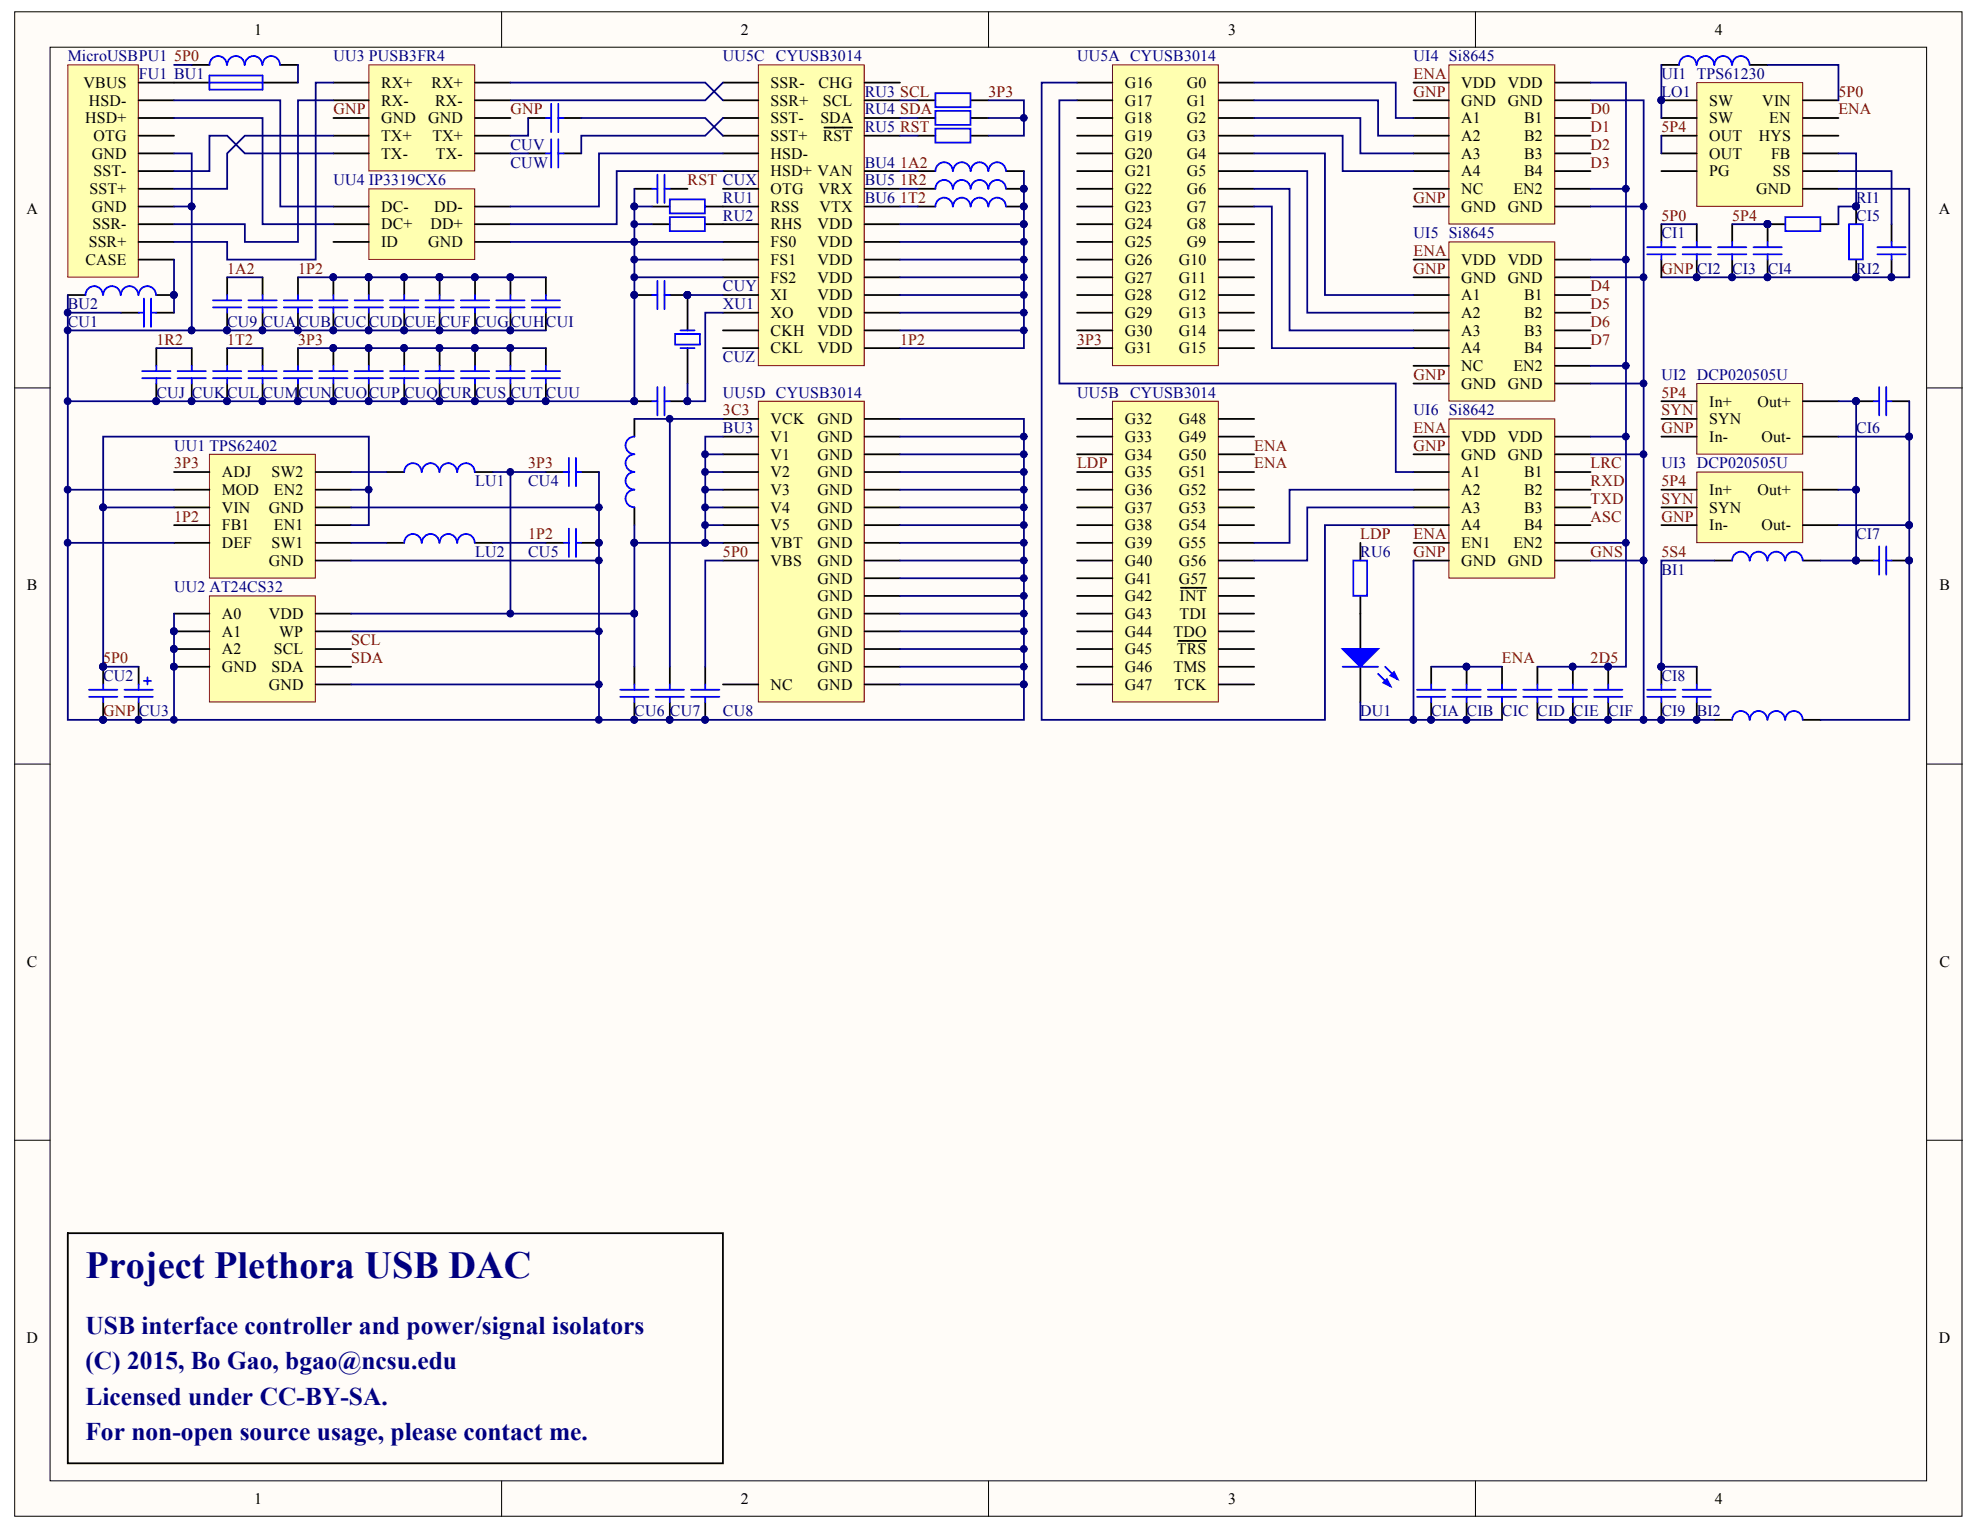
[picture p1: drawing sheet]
<svg xmlns="http://www.w3.org/2000/svg" width="279mm" height="216mm" viewBox="0 0 279 216" stroke-linecap="round" stroke-linejoin="round" font-family="sans-serif">
<defs><g id="words">
<text font-size="5.4" fill="#000080" x="12" y="180.3">Project Plethora USB DAC</text>
<g font-size="3.6" fill="#000080">
<text x="12" y="188.2">USB interface controller and power/signal isolators</text>
<text x="12" y="193.2">(C) 2015, Bo Gao, bgao@ncsu.edu</text>
<text x="12" y="198.2">Licensed under CC-BY-SA.</text>
<text x="12" y="203.2">For non-open source usage, please contact me.</text>
</g>
<g font-size="2.2">
<text x="35.9" y="4.9">1</text>
<text x="104.6" y="4.9">2</text>
<text x="173.3" y="4.9">3</text>
<text x="242" y="4.9">4</text>
<text x="11.8" y="12.4">VBUS</text>
<text x="12" y="17.4">HSD+</text>
<text x="12.6" y="14.9">HSD-</text>
<text x="53.8" y="14.9">RX-</text>
<text x="53.8" y="12.4">RX+</text>
<text x="53.8" y="17.4">GND</text>
<text x="60.4" y="17.4">GND</text>
<text x="60.9" y="12.4">RX+</text>
<text x="61.4" y="14.9">RX-</text>
<text x="108.7" y="12.4">SSR-</text>
<text x="108.7" y="14.9">SSR+</text>
<text x="108.7" y="17.4">SST-</text>
<text x="115.5" y="12.4">CHG</text>
<text x="115.8" y="17.4">SDA</text>
<text x="116.1" y="14.9">SCL</text>
<text x="158.7" y="12.4">G16</text>
<text x="158.7" y="14.9">G17</text>
<text x="158.7" y="17.4">G18</text>
<text x="167.5" y="12.4">G0</text>
<text x="167.5" y="14.9">G1</text>
<text x="167.5" y="17.4">G2</text>
<text x="206.2" y="17.4">A1</text>
<text x="206.2" y="14.9">GND</text>
<text x="206.2" y="12.4">VDD</text>
<text x="212.8" y="14.9">GND</text>
<text x="212.8" y="12.4">VDD</text>
<text x="215.1" y="17.4">B1</text>
<text x="241.2" y="14.9">SW</text>
<text x="241.2" y="17.4">SW</text>
<text x="248.7" y="14.9">VIN</text>
<text x="249.7" y="17.4">EN</text>
<text x="12.9" y="22.4">GND</text>
<text x="13.2" y="19.9">OTG</text>
<text x="53.8" y="22.4">TX-</text>
<text x="53.8" y="19.9">TX+</text>
<text x="61" y="19.9">TX+</text>
<text x="61.5" y="22.4">TX-</text>
<text x="108.7" y="19.9">SST+</text>
<text x="108.7" y="22.4">HSD-</text>
<text x="116.1" y="19.9">RST</text>
<text x="158.7" y="19.9">G19</text>
<text x="158.7" y="22.4">G20</text>
<text x="167.5" y="19.9">G3</text>
<text x="167.5" y="22.4">G4</text>
<text x="206.2" y="19.9">A2</text>
<text x="206.2" y="22.4">A3</text>
<text x="215.1" y="19.9">B2</text>
<text x="215.1" y="22.4">B3</text>
<text x="241.2" y="19.9">OUT</text>
<text x="241.2" y="22.4">OUT</text>
<text x="248.2" y="19.9">HYS</text>
<text x="249.9" y="22.4">FB</text>
<text x="12.6" y="27.4">SST+</text>
<text x="12.9" y="29.9">GND</text>
<text x="13.2" y="24.9">SST-</text>
<text x="53.8" y="29.9">DC-</text>
<text x="61.3" y="29.9">DD-</text>
<text x="108.7" y="24.9">HSD+ VAN</text>
<text x="108.7" y="27.4">OTG</text>
<text x="108.7" y="29.9">RSS</text>
<text x="115.5" y="27.4">VRX</text>
<text x="115.6" y="29.9">VTX</text>
<text x="158.7" y="24.9">G21</text>
<text x="158.7" y="27.4">G22</text>
<text x="158.7" y="29.9">G23</text>
<text x="167.5" y="24.9">G5</text>
<text x="167.5" y="27.4">G6</text>
<text x="167.5" y="29.9">G7</text>
<text x="206.2" y="24.9">A4</text>
<text x="206.2" y="27.4">NC</text>
<text x="206.2" y="29.9">GND</text>
<text x="212.8" y="29.9">GND</text>
<text x="213.6" y="27.4">EN2</text>
<text x="215.1" y="24.9">B4</text>
<text x="241.2" y="24.9">PG</text>
<text x="247.8" y="27.4">GND</text>
<text x="250.2" y="24.9">SS</text>
<text x="3.8" y="30.2">A</text>
<text x="12.5" y="34.9">SSR+</text>
<text x="13.1" y="32.4">SSR-</text>
<text x="53.8" y="32.4">DC+</text>
<text x="53.8" y="34.9">ID</text>
<text x="60.4" y="34.9">GND</text>
<text x="60.8" y="32.4">DD+</text>
<text x="108.7" y="32.4">RHS</text>
<text x="108.7" y="34.9">FS0</text>
<text x="115.4" y="32.4">VDD</text>
<text x="115.4" y="34.9">VDD</text>
<text x="158.7" y="32.4">G24</text>
<text x="158.7" y="34.9">G25</text>
<text x="167.5" y="32.4">G8</text>
<text x="167.5" y="34.9">G9</text>
<text x="273.6" y="30.2">A</text>
<text x="12" y="37.4">CASE</text>
<text x="108.7" y="37.4">FS1</text>
<text x="108.7" y="39.9">FS2</text>
<text x="115.4" y="37.4">VDD</text>
<text x="115.4" y="39.9">VDD</text>
<text x="158.7" y="37.4">G26</text>
<text x="158.7" y="39.9">G27</text>
<text x="166.3" y="37.4">G10</text>
<text x="166.3" y="39.9">G11</text>
<text x="206.2" y="39.9">GND</text>
<text x="206.2" y="37.4">VDD</text>
<text x="212.8" y="39.9">GND</text>
<text x="212.8" y="37.4">VDD</text>
<text x="108.7" y="47.4">CKH</text>
<text x="108.7" y="42.4">XI</text>
<text x="108.7" y="44.9">XO</text>
<text x="115.4" y="42.4">VDD</text>
<text x="115.4" y="44.9">VDD</text>
<text x="115.4" y="47.4">VDD</text>
<text x="158.7" y="42.4">G28</text>
<text x="158.7" y="44.9">G29</text>
<text x="158.7" y="47.4">G30</text>
<text x="166.3" y="42.4">G12</text>
<text x="166.3" y="44.9">G13</text>
<text x="166.3" y="47.4">G14</text>
<text x="206.2" y="42.4">A1</text>
<text x="206.2" y="44.9">A2</text>
<text x="206.2" y="47.4">A3</text>
<text x="215.1" y="42.4">B1</text>
<text x="215.1" y="44.9">B2</text>
<text x="215.1" y="47.4">B3</text>
<text x="108.7" y="49.9">CKL</text>
<text x="115.4" y="49.9">VDD</text>
<text x="158.7" y="49.9">G31</text>
<text x="166.3" y="49.9">G15</text>
<text x="206.2" y="49.9">A4</text>
<text x="206.2" y="52.4">NC</text>
<text x="213.6" y="52.4">EN2</text>
<text x="215.1" y="49.9">B4</text>
<text x="108.7" y="59.9">VCK</text>
<text x="115.4" y="59.9">GND</text>
<text x="158.7" y="59.9">G32</text>
<text x="166.3" y="59.9">G48</text>
<text x="206.2" y="54.9">GND</text>
<text x="212.8" y="54.9">GND</text>
<text x="241.2" y="57.4">In+</text>
<text x="241.2" y="59.9">SYN</text>
<text x="248" y="57.4">Out+</text>
<text x="108.7" y="62.4">V1</text>
<text x="108.7" y="64.9">V1</text>
<text x="115.4" y="62.4">GND</text>
<text x="115.4" y="64.9">GND</text>
<text x="158.7" y="62.4">G33</text>
<text x="158.7" y="64.9">G34</text>
<text x="166.3" y="62.4">G49</text>
<text x="166.3" y="64.9">G50</text>
<text x="206.2" y="64.9">GND</text>
<text x="206.2" y="62.4">VDD</text>
<text x="212.8" y="64.9">GND</text>
<text x="212.8" y="62.4">VDD</text>
<text x="241.2" y="62.4">In-</text>
<text x="248.6" y="62.4">Out-</text>
<text x="31.3" y="67.4">ADJ</text>
<text x="31.3" y="69.9">MOD</text>
<text x="38.3" y="67.4">SW2</text>
<text x="38.6" y="69.9">EN2</text>
<text x="108.7" y="67.4">V2</text>
<text x="108.7" y="69.9">V3</text>
<text x="115.4" y="67.4">GND</text>
<text x="115.4" y="69.9">GND</text>
<text x="158.7" y="67.4">G35</text>
<text x="158.7" y="69.9">G36</text>
<text x="166.3" y="67.4">G51</text>
<text x="166.3" y="69.9">G52</text>
<text x="206.2" y="67.4">A1</text>
<text x="206.2" y="69.9">A2</text>
<text x="215.1" y="67.4">B1</text>
<text x="215.1" y="69.9">B2</text>
<text x="241.2" y="69.9">In+</text>
<text x="248" y="69.9">Out+</text>
<text x="31.3" y="72.4">VIN</text>
<text x="31.3" y="74.9">FB1</text>
<text x="31.3" y="77.3">DEF</text>
<text x="37.9" y="72.4">GND</text>
<text x="38.3" y="77.3">SW1</text>
<text x="38.6" y="74.9">EN1</text>
<text x="108.7" y="72.4">V4</text>
<text x="108.7" y="74.9">V5</text>
<text x="108.7" y="77.3">VBT</text>
<text x="115.4" y="72.4">GND</text>
<text x="115.4" y="74.9">GND</text>
<text x="115.4" y="77.3">GND</text>
<text x="158.7" y="72.4">G37</text>
<text x="158.7" y="74.9">G38</text>
<text x="158.7" y="77.3">G39</text>
<text x="166.3" y="74.9">G54</text>
<text x="166.3" y="77.3">G55</text>
<text x="166.3" y="72.4">G53</text>
<text x="206.2" y="72.4">A3</text>
<text x="206.2" y="74.9">A4</text>
<text x="206.2" y="77.3">EN1</text>
<text x="213.6" y="77.3">EN2</text>
<text x="215.1" y="72.4">B3</text>
<text x="215.1" y="74.9">B4</text>
<text x="241.2" y="74.9">In-</text>
<text x="241.2" y="72.4">SYN</text>
<text x="248.6" y="74.9">Out-</text>
<text x="3.8" y="83.3">B</text>
<text x="37.9" y="79.8">GND</text>
<text x="108.7" y="79.8">VBS</text>
<text x="115.4" y="79.8">GND</text>
<text x="115.4" y="82.4">GND</text>
<text x="158.7" y="79.8">G40</text>
<text x="158.7" y="82.4">G41</text>
<text x="166.3" y="79.8">G56</text>
<text x="166.3" y="82.4">G57</text>
<text x="206.2" y="79.8">GND</text>
<text x="212.8" y="79.8">GND</text>
<text x="273.7" y="83.3">B</text>
<text x="31.3" y="87.4">A0</text>
<text x="31.3" y="89.9">A1</text>
<text x="37.9" y="87.4">VDD</text>
<text x="39.4" y="89.9">WP</text>
<text x="115.4" y="84.9">GND</text>
<text x="115.4" y="87.4">GND</text>
<text x="115.4" y="89.9">GND</text>
<text x="158.7" y="84.9">G42</text>
<text x="158.7" y="87.4">G43</text>
<text x="158.7" y="89.9">G44</text>
<text x="165.6" y="89.9">TDO</text>
<text x="166.5" y="84.9">INT</text>
<text x="166.5" y="87.4">TDI</text>
<text x="31.3" y="92.4">A2</text>
<text x="31.3" y="94.8">GND</text>
<text x="38.3" y="94.8">SDA</text>
<text x="38.6" y="92.4">SCL</text>
<text x="115.4" y="92.4">GND</text>
<text x="115.4" y="94.8">GND</text>
<text x="158.7" y="92.4">G45</text>
<text x="158.7" y="94.8">G46</text>
<text x="165.6" y="94.8">TMS</text>
<text x="166.1" y="92.4">TRS</text>
<text x="37.9" y="97.3">GND</text>
<text x="108.7" y="97.3">NC</text>
<text x="115.4" y="97.3">GND</text>
<text x="158.7" y="97.3">G47</text>
<text x="165.7" y="97.3">TCK</text>
<text x="3.8" y="136.4">C</text>
<text x="273.7" y="136.4">C</text>
<text x="3.8" y="189.5">D</text>
<text x="273.6" y="189.5">D</text>
<text x="35.9" y="212.3">1</text>
<text x="104.6" y="212.3">2</text>
<text x="173.3" y="212.3">3</text>
<text x="242" y="212.3">4</text>
</g>
<g font-size="2.2" fill="#000080">
<text x="9.6" y="8.7">MicroUSBPU1</text>
<text x="19.6" y="11.2">FU1 BU1</text>
<text x="47.1" y="8.7">UU3 PUSB3FR4</text>
<text x="102" y="8.7">UU5C</text>
<text x="109.5" y="8.7">CYUSB3014</text>
<text x="152" y="8.7">UU5A CYUSB3014</text>
<text x="199.5" y="8.7">UI4 Si8645</text>
<text x="234.4" y="11.2">UI1 TPS61230</text>
<text x="122" y="13.7">RU3 SCL</text>
<text x="122" y="16.1">RU4 SDA</text>
<text x="234.4" y="13.7">LO1</text>
<text x="72" y="21.2">CUV</text>
<text x="72" y="23.7">CUW</text>
<text x="122" y="18.6">RU5 RST</text>
<text x="122" y="23.7">BU4</text>
<text x="47.1" y="26.2">UU4 IP3319CX6</text>
<text x="102" y="28.7">RU1</text>
<text x="122" y="26.2">BU5</text>
<text x="122" y="28.7">BU6</text>
<text x="261.9" y="28.7">RI1</text>
<text x="102" y="31.2">RU2</text>
<text x="199.5" y="33.6">UI5 Si8645</text>
<text x="234.4" y="33.6">CI1</text>
<text x="261.9" y="31.2">CI5</text>
<text x="102" y="41.1">CUY</text>
<text x="244.4" y="38.6">CI3</text>
<text x="249.4" y="38.6">CI4</text>
<text x="261.9" y="38.6">RI2</text>
<text x="9.6" y="43.6">BU2</text>
<text x="9.6" y="46.2">CU1</text>
<text x="32" y="46.2">CU9 CUA</text>
<text x="42.1" y="46.2">CUB</text>
<text x="47.1" y="46.2">CUC</text>
<text x="52" y="46.2">CUDCUE CUF</text>
<text x="67.1" y="46.2">CUG</text>
<text x="72" y="46.2">CUH</text>
<text x="77" y="46.2">CUI</text>
<text x="102" y="43.6">XU1</text>
<text x="102" y="51.1">CUZ</text>
<text x="234.4" y="53.6">UI2 DCP020505U</text>
<text x="22.1" y="56.1">CUJ</text>
<text x="27.1" y="56.1">CUKCUL CUM</text>
<text x="42.1" y="56.1">CUN</text>
<text x="47.1" y="56.1">CUO</text>
<text x="52" y="56.1">CUP CUQCUR</text>
<text x="67.1" y="56.1">CUS</text>
<text x="72" y="56.1">CUT</text>
<text x="77" y="56.1">CUU</text>
<text x="102" y="56.1">UU5D CYUSB3014</text>
<text x="152" y="56.1">UU5B</text>
<text x="159.5" y="56.1">CYUSB3014</text>
<text x="199.5" y="58.6">UI6 Si8642</text>
<text x="24.6" y="63.6">UU1 TPS62402</text>
<text x="102" y="61.1">BU3</text>
<text x="261.9" y="61.1">CI6</text>
<text x="67.1" y="68.6">LU1</text>
<text x="74.5" y="68.6">CU4</text>
<text x="234.4" y="66.1">UI3 DCP020505U</text>
<text x="261.9" y="76.1">CI7</text>
<text x="24.6" y="83.6">UU2 AT24CS32</text>
<text x="67.1" y="78.6">LU2</text>
<text x="74.5" y="78.6">CU5</text>
<text x="191.9" y="78.6">RU6</text>
<text x="234.4" y="81.1">BI1</text>
<text x="14.5" y="96.1">CU2</text>
<text x="19.6" y="101.1">CU3</text>
<text x="89.5" y="101.1">CU6</text>
<text x="94.5" y="101.1">CU7</text>
<text x="102" y="101.1">CU8</text>
<text x="191.9" y="101.1">DU1</text>
<text x="202" y="101.1">CIA</text>
<text x="207" y="101.1">CIB CIC CID</text>
<text x="222" y="101.1">CIE</text>
<text x="227" y="101.1">CIF</text>
<text x="234.4" y="96.1">CI8</text>
<text x="234.4" y="101.1">CI9</text>
<text x="239.4" y="101.1">BI2</text>
</g>
<g font-size="2.2" fill="#800000">
<text x="24.6" y="8.7">5P0</text>
<text x="199.5" y="11.2">ENA</text>
<text x="47.1" y="16.1">GNP</text>
<text x="72" y="16.1">GNP</text>
<text x="139.5" y="13.7">3P3</text>
<text x="199.5" y="13.7">GNP</text>
<text x="224.5" y="16.1">D0</text>
<text x="259.4" y="13.7">5P0</text>
<text x="259.4" y="16.1">ENA</text>
<text x="127" y="23.7">1A2</text>
<text x="224.5" y="18.6">D1</text>
<text x="224.5" y="21.2">D2</text>
<text x="224.5" y="23.7">D3</text>
<text x="234.4" y="18.6">5P4</text>
<text x="97" y="26.2">RST CUX</text>
<text x="127" y="28.7">1T2</text>
<text x="127" y="26.2">1R2</text>
<text x="199.5" y="28.7">GNP</text>
<text x="234.4" y="31.2">5P0</text>
<text x="244.4" y="31.2">5P4</text>
<text x="32" y="38.6">1A2</text>
<text x="42.1" y="38.6">1P2</text>
<text x="199.5" y="36.1">ENA</text>
<text x="199.5" y="38.6">GNP</text>
<text x="224.5" y="41.1">D4</text>
<text x="234.4" y="38.6">GNP CI2</text>
<text x="224.5" y="43.6">D5</text>
<text x="224.5" y="46.2">D6</text>
<text x="22.1" y="48.7">1R2</text>
<text x="32" y="48.7">1T2</text>
<text x="42.1" y="48.7">3P3</text>
<text x="127" y="48.7">1P2</text>
<text x="152" y="48.7">3P3</text>
<text x="199.5" y="53.6">GNP</text>
<text x="224.5" y="48.7">D7</text>
<text x="102" y="58.6">3C3</text>
<text x="234.4" y="58.6">SYN</text>
<text x="234.4" y="56.1">5P4</text>
<text x="177" y="63.6">ENA</text>
<text x="199.5" y="61.1">ENA</text>
<text x="199.5" y="63.6">GNP</text>
<text x="234.4" y="61.1">GNP</text>
<text x="24.6" y="66.1">3P3</text>
<text x="74.5" y="66.1">3P3</text>
<text x="152" y="66.1">LDP</text>
<text x="177" y="66.1">ENA</text>
<text x="224.5" y="66.1">LRC</text>
<text x="224.5" y="68.6">RXD</text>
<text x="224.5" y="71.1">TXD</text>
<text x="234.4" y="71.1">SYN</text>
<text x="234.4" y="68.6">5P4</text>
<text x="24.6" y="73.6">1P2</text>
<text x="74.5" y="76.1">1P2</text>
<text x="191.9" y="76.1">LDP</text>
<text x="199.5" y="76.1">ENA</text>
<text x="224.5" y="73.6">ASC</text>
<text x="234.4" y="73.6">GNP</text>
<text x="102" y="78.6">5P0</text>
<text x="199.5" y="78.6">GNP</text>
<text x="224.5" y="78.6">GNS</text>
<text x="234.4" y="78.6">5S4</text>
<text x="14.5" y="93.6">5P0</text>
<text x="49.6" y="91.1">SCL</text>
<text x="49.6" y="93.6">SDA</text>
<text x="211.9" y="93.6">ENA</text>
<text x="224.5" y="93.6">2D5</text>
<text x="14.5" y="101.1">GNP</text>
</g>
</g></defs>
<g fill="#fffcf8" stroke="#000" stroke-width=".14">
<path d="M2.1 1.7h274.8v212.3h-274.8z"/>
<path d="M7.1 6.7h264.8v202.3h-264.8z"/>
</g>
<path d="M70.8 1.7v5M139.5 1.7v5M208.2 1.7v5M2.1 54.7h5M271.9 54.7h5M2.1 107.8h5M271.9 107.8h5M2.1 160.9h5M271.9 160.9h5M70.8 209v5M139.5 209v5M208.2 209v5" fill="none" stroke="#000" stroke-width=".14"/>
<path d="M9.6 9.2h9.9v29.9h-9.9z" fill="#ffffb0" stroke="#800000" stroke-width=".14"/>
<path d="M19.6 11.7h5M19.6 14.2h5M19.6 16.7h5M19.6 19.1h5M19.6 21.6h5M19.6 24.1h5M19.6 26.6h5M19.6 29.1h5M19.6 31.6h5M19.6 34.1h5M19.6 36.6h5" fill="none" stroke="#000" stroke-width=".25"/>
<path d="M52 26.6h15v10h-15z" fill="#ffffb0" stroke="#800000" stroke-width=".14"/>
<path d="M47 29.1h5M47 31.6h5M47 34.1h5M67 29.1h5M67 31.6h5M67 34.1h5" fill="none" stroke="#000" stroke-width=".25"/>
<path d="M52 9.2h15v14.9h-15z" fill="#ffffb0" stroke="#800000" stroke-width=".14"/>
<path d="M47 19.1h5M47 14.2h5M47 11.7h5M47 16.7h5M67 19.1h5M67 14.2h5M67 11.7h5M67 16.7h5M47 21.6h5M67 21.6h5" fill="none" stroke="#000" stroke-width=".25"/>
<path d="M204.5 59.1h14.9v22.5h-14.9z" fill="#ffffb0" stroke="#800000" stroke-width=".14"/>
<g fill="none" stroke="#000" stroke-width=".25">
<path d="M199.5 66.6h5M199.5 64.1h5M199.5 61.6h5M199.5 69.1h5M199.5 71.6h5M199.5 74.1h5M199.5 76.6h5M199.5 79.1h5M219.4 66.6h5M219.4 64.1h5M219.4 61.6h5M219.4 69.1h5"/>
<path d="M219.4 71.6h5M219.4 74.1h5M219.4 76.6h5M219.4 79.1h5"/>
</g>
<path d="M157 9.2h14.9v42.4h-14.9z" fill="#ffffb0" stroke="#800000" stroke-width=".14"/>
<g fill="none" stroke="#000" stroke-width=".25">
<path d="M152 11.7h5M152 14.2h5M152 16.7h5M152 19.1h5M172 11.7h5M172 14.2h5M172 16.7h5M172 19.1h5M152 21.6h5M152 24.1h5M152 26.6h5M152 29.1h5"/>
<path d="M152 31.6h5M152 34.1h5M152 36.6h5M152 39.1h5M172 21.6h5M172 24.1h5M172 26.6h5M172 29.1h5M172 31.6h5M172 34.1h5M172 36.6h5M172 39.1h5"/>
<path d="M152 41.6h5M152 44.1h5M152 46.6h5M152 49.1h5M172 41.6h5M172 44.1h5M172 46.6h5M172 49.1h5"/>
</g>
<path d="M157 56.6h14.9v42.5h-14.9z" fill="#ffffb0" stroke="#800000" stroke-width=".14"/>
<g fill="none" stroke="#000" stroke-width=".25">
<path d="M152 59.1h5M172 59.1h5M152 61.6h5M152 64.1h5M152 66.6h5M152 69.1h5M152 71.6h5M152 74.1h5M152 76.6h5M152 79.1h5M172 61.6h5M172 64.1h5"/>
<path d="M172 66.6h5M172 69.1h5M172 71.6h5M172 74.1h5M172 76.6h5M172 79.1h5M152 81.6h5M152 84.1h5M152 86.6h5M152 89.1h5M152 91.6h5M152 94.1h5"/>
<path d="M152 96.6h5M166.3 90.4h3.9M166.6 82.9h3.6M172 81.6h5M172 84.1h5M172 86.6h5M172 89.1h5M172 91.6h5M172 94.1h5M172 96.6h5"/>
</g>
<path d="M107 9.2h15v42.4h-15z" fill="#ffffb0" stroke="#800000" stroke-width=".14"/>
<g fill="none" stroke="#000" stroke-width=".25">
<path d="M102 11.7h5M102 14.2h5M102 16.7h5M102 19.1h5M116.3 18h4M122 11.7h5M122 14.2h5M122 16.7h5M122 19.1h5M102 21.6h5M102 24.1h5M102 26.6h5"/>
<path d="M102 29.1h5M102 31.6h5M102 34.1h5M102 36.6h5M102 39.1h5M122 24.1h5M122 26.6h5M122 29.1h5M122 31.6h5M122 34.1h5M122 36.6h5M122 39.1h5"/>
<path d="M102 46.6h5M102 49.1h5M102 41.6h5M102 44.1h5M122 46.6h5M122 49.1h5M122 41.6h5M122 44.1h5"/>
</g>
<path d="M107 56.6h15v42.5h-15z" fill="#ffffb0" stroke="#800000" stroke-width=".14"/>
<g fill="none" stroke="#000" stroke-width=".25">
<path d="M102 59.1h5M122 59.1h5M102 61.6h5M102 64.1h5M102 66.6h5M102 71.6h5M102 74.1h5M102 69.1h5M102 76.6h5M102 79.1h5M122 61.6h5M122 64.1h5"/>
<path d="M122 66.6h5M122 71.6h5M122 74.1h5M122 69.1h5M122 76.6h5M122 79.1h5M102 96.6h5M122 81.6h5M122 84.1h5M122 86.6h5M122 89.1h5M122 91.6h5"/>
<path d="M122 94.1h5M122 96.6h5"/>
</g>
<path d="M204.5 9.2h14.9v22.4h-14.9z" fill="#ffffb0" stroke="#800000" stroke-width=".14"/>
<g fill="none" stroke="#000" stroke-width=".25">
<path d="M24.6 11.7h5M37.1 11.7h4.9M199.5 16.7h5M199.5 14.2h5M199.5 11.7h5M199.5 19.1h5M219.4 16.7h5M219.4 14.2h5M219.4 11.7h5M219.4 19.1h5M199.5 21.6h5M199.5 24.1h5"/>
<path d="M199.5 26.6h5M199.5 29.1h5M219.4 21.6h5M219.4 24.1h5M219.4 26.6h5M219.4 29.1h5M89.5 56.6h2.5M89.5 41.6h2.5M94.5 41.6h2.5v5M94.5 56.6h2.5M97 49.1v5"/>
</g>
<g fill="#000080" stroke="#000080" stroke-width=".14">
<circle cx="97" cy="41.6" r=".48"/>
<circle cx="97" cy="56.6" r=".48"/>
<circle cx="89.5" cy="56.6" r=".48"/>
<circle cx="89.5" cy="41.6" r=".48"/>
</g>
<g fill="none" stroke="#00f" stroke-width=".25">
<path d="M29.6 10.7h7.5v2h-7.5zM29.6 11.7h7.5M92.8 39.6v4M93.8 39.6v4M92 56.6h.8M92 41.6h.8M92.8 54.6v4M93.8 54.6v4M93.8 56.6h.7M93.8 41.6h.7M95.3 47.1h3.5v1.5h-3.5zM96 49.1h2"/>
<path d="M96 46.6h2"/>
</g>
<path d="M29.6 84.1h14.9v15h-14.9z" fill="#ffffb0" stroke="#800000" stroke-width=".14"/>
<path d="M24.6 86.6h5M24.6 89.1h5M24.6 91.6h5M24.6 94.1h5M44.5 86.6h5M44.5 89.1h5M44.5 91.6h5M44.5 94.1h5M44.5 96.6h5" fill="none" stroke="#000" stroke-width=".25"/>
<g fill="#000080" stroke="#000080" stroke-width=".14">
<circle cx="24.5" cy="89.1" r=".48"/>
<circle cx="24.5" cy="91.6" r=".48"/>
<circle cx="24.5" cy="94.1" r=".48"/>
</g>
<path d="M239.4 11.7h15v17.4h-15z" fill="#ffffb0" stroke="#800000" stroke-width=".14"/>
<g fill="none" stroke="#000" stroke-width=".25">
<path d="M234.4 14.2h5M234.4 16.7h5M234.4 19.1h5M234.4 9.2h2.5M246.9 9.2h2.5M254.4 14.2h5M254.4 16.7h5M254.4 19.1h5M234.4 21.6h5M234.4 24.1h5M249.4 31.6h2.5M254.4 21.6h5"/>
<path d="M254.4 24.1h5M254.4 26.6h5M256.9 31.6h2.5M261.9 29.1v2.5M261.9 36.6v2.5M266.9 31.6v2.5M266.9 36.6v2.5"/>
</g>
<g fill="#000080" stroke="#000080" stroke-width=".14">
<circle cx="234.4" cy="14.1" r=".48"/>
<circle cx="249.4" cy="31.6" r=".48"/>
<circle cx="261.9" cy="29.1" r=".48"/>
<circle cx="261.9" cy="39.1" r=".48"/>
<circle cx="266.9" cy="39.1" r=".48"/>
</g>
<path d="M239.4 9.2a1.22 1.22 0 0 0-1.2-1.3 1.22 1.22 0 0 0-1.3 1.3M241.9 9.2a1.22 1.22 0 0 0-1.2-1.3 1.22 1.22 0 0 0-1.3 1.3M244.4 9.2a1.22 1.22 0 0 0-1.2-1.3 1.22 1.22 0 0 0-1.3 1.3M246.9 9.2a1.22 1.22 0 0 0-1.2-1.3 1.22 1.22 0 0 0-1.3 1.3M251.9 30.6h5v2h-5zM260.9 31.6h2v5h-2zM264.9 35.9h4M264.9 34.9h4M266.9 34.1v.8M266.9 35.9v.7" fill="none" stroke="#00f" stroke-width=".25"/>
<path d="M29.6 64.1h14.9v17.5h-14.9z" fill="#ffffb0" stroke="#800000" stroke-width=".14"/>
<g fill="none" stroke="#000" stroke-width=".25">
<path d="M24.6 66.6h5M24.6 69.1h5M24.6 71.6h5M24.6 74.1h5M24.6 76.6h5M44.5 66.6h5M44.5 69.1h5M44.5 71.6h5M44.5 74.1h5M44.5 76.6h5M44.5 79.1h5M54.5 66.6h2.5"/>
<path d="M54.5 76.6h2.5M67 66.6h2.5M67 76.6h2.5"/>
</g>
<path d="M59.5 76.6a1.22 1.22 0 0 0-1.2-1.2 1.22 1.22 0 0 0-1.3 1.2M59.5 66.6a1.22 1.22 0 0 0-1.2-1.2 1.22 1.22 0 0 0-1.3 1.2M62 76.6a1.22 1.22 0 0 0-1.2-1.2 1.22 1.22 0 0 0-1.3 1.2M62 66.6a1.22 1.22 0 0 0-1.2-1.2 1.22 1.22 0 0 0-1.3 1.2M64.5 76.6a1.22 1.22 0 0 0-1.2-1.2 1.22 1.22 0 0 0-1.3 1.2M64.5 66.6a1.22 1.22 0 0 0-1.2-1.2 1.22 1.22 0 0 0-1.3 1.2M67 76.6a1.22 1.22 0 0 0-1.2-1.2 1.22 1.22 0 0 0-1.3 1.2M67 66.6a1.22 1.22 0 0 0-1.2-1.2 1.22 1.22 0 0 0-1.3 1.2" fill="none" stroke="#00f" stroke-width=".25"/>
<path d="M239.4 54.1h15v10h-15z" fill="#ffffb0" stroke="#800000" stroke-width=".14"/>
<path d="M234.4 56.6h5M234.4 59.1h5M254.4 56.6h5M234.4 61.6h5M254.4 61.6h5" fill="none" stroke="#000" stroke-width=".25"/>
<path d="M239.4 66.6h15v10h-15z" fill="#ffffb0" stroke="#800000" stroke-width=".14"/>
<g fill="none" stroke="#000" stroke-width=".25">
<path d="M27.1 9.2h2.5M39.6 9.2h2.4M74.5 16.7h2.5M79.5 16.7h2.5M129.5 14.2h2.5M129.5 16.7h2.5M129.5 19.1h2.5M137 14.2h2.5M137 16.7h2.5M137 19.1h2.5M32.1 39.1v2.5M37.1 39.1v2.5"/>
<path d="M42 39.1v2.5M47 39.1v2.5M52 39.1v2.5M57 39.1v2.5M62 39.1v2.5M67 39.1v2.5M72 39.1v2.5M74.5 21.6h2.5M77 39.1v2.5M79.5 21.6h2.5M89.5 26.6h2.5M92 31.6h2.5"/>
<path d="M92 29.1h2.5M94.5 26.6h2.5M99.5 31.6h2.5M99.5 29.1h2.5M129.5 29.1h2.5M129.5 24.1h2.5M129.5 26.6h2.5M142 29.1h2.5M142 24.1h2.5M142 26.6h2.5M9.6 41.6h2.5M17.1 44.1h2.5"/>
<path d="M22.1 41.6h2.5M22.1 44.1h2.5M22.1 49.1v2.5M22.1 54.1v2.5M27.1 49.1v2.5M27.1 54.1v2.5M32.1 44.1v2.5M32.1 49.1v2.5M32.1 54.1v2.5M37.1 44.1v2.5M37.1 49.1v2.5M37.1 54.1v2.5"/>
<path d="M42 44.1v2.5M42 49.1v2.5M42 54.1v2.5M47 44.1v2.5M47 49.1v2.5M47 54.1v2.5M52 44.1v2.5M52 49.1v2.5M52 54.1v2.5M57 44.1v2.5M57 49.1v2.5M57 54.1v2.5"/>
<path d="M62 44.1v2.5M62 49.1v2.5M62 54.1v2.5M67 44.1v2.5M67 49.1v2.5M67 54.1v2.5M72 44.1v2.5M72 49.1v2.5M72 54.1v2.5M77 44.1v2.5M77 49.1v2.5M77 54.1v2.5"/>
<path d="M89.5 59.1v2.5M77 66.6h2.5M77 76.6h2.5M82 66.6h2.5M82 76.6h2.5M89.5 71.6v2.5M234.4 69.1h5M234.4 74.1h5M234.4 71.6h5M254.4 69.1h5M254.4 74.1h5M14.6 94.1v2.5"/>
<path d="M14.6 99.1v2.5M19.6 94.1v2.5M19.6 99.1v2.5M89.5 94.1v2.5M89.5 99.1v2.5M94.5 94.1v2.5M94.5 99.1v2.5M99.5 94.1v2.5M99.5 99.1v2.5M9.6 174h92.4v32.5h-92.4z"/>
</g>
<g fill="none" stroke="#00f" stroke-width=".25">
<path d="M32 9.2a1.22 1.22 0 0 0-1.2-1.3 1.22 1.22 0 0 0-1.2 1.3M34.5 9.2a1.22 1.22 0 0 0-1.2-1.3 1.22 1.22 0 0 0-1.2 1.3M37 9.2a1.22 1.22 0 0 0-1.2-1.3 1.22 1.22 0 0 0-1.2 1.3M39.5 9.2a1.22 1.22 0 0 0-1.2-1.3 1.22 1.22 0 0 0-1.2 1.3M77 16.7h.8M77.8 14.7v3.9M77.8 19.6v4M78.8 14.7v3.9M78.8 19.6v4M78.8 16.7h.7M132 13.2h4.9v1.9h-4.9zM132 15.7h4.9v1.9h-4.9z"/>
<path d="M132 18.1h4.9v2h-4.9zM77 21.6h.8M78.8 21.6h.7M92 26.6h.8M92.8 24.6v4M93.8 24.6v4M93.8 26.6h.7M94.5 30.6h5v2h-5zM94.5 28.1h5v2h-5zM134.4 24.1a1.22 1.22 0 0 0-1.2-1.2 1.22 1.22 0 0 0-1.2 1.2M134.4 26.6a1.22 1.22 0 0 0-1.2-1.2 1.22 1.22 0 0 0-1.2 1.2M134.4 29.1a1.22 1.22 0 0 0-1.2-1.2 1.22 1.22 0 0 0-1.2 1.2"/>
<path d="M136.9 24.1a1.22 1.22 0 0 0-1.2-1.2 1.22 1.22 0 0 0-1.2 1.2M136.9 26.6a1.22 1.22 0 0 0-1.2-1.2 1.22 1.22 0 0 0-1.2 1.2M136.9 29.1a1.22 1.22 0 0 0-1.2-1.2 1.22 1.22 0 0 0-1.2 1.2M139.4 24.1a1.22 1.22 0 0 0-1.2-1.2 1.22 1.22 0 0 0-1.2 1.2M139.4 26.6a1.22 1.22 0 0 0-1.2-1.2 1.22 1.22 0 0 0-1.2 1.2M139.4 29.1a1.22 1.22 0 0 0-1.2-1.2 1.22 1.22 0 0 0-1.2 1.2M141.9 24.1a1.22 1.22 0 0 0-1.2-1.2 1.22 1.22 0 0 0-1.2 1.2M141.9 26.6a1.22 1.22 0 0 0-1.2-1.2 1.22 1.22 0 0 0-1.2 1.2M141.9 29.1a1.22 1.22 0 0 0-1.2-1.2 1.22 1.22 0 0 0-1.2 1.2M14.5 41.6a1.22 1.22 0 0 0-1.2-1.2 1.22 1.22 0 0 0-1.2 1.2M17 41.6a1.22 1.22 0 0 0-1.2-1.2 1.22 1.22 0 0 0-1.2 1.2M19.5 41.6a1.22 1.22 0 0 0-1.2-1.2 1.22 1.22 0 0 0-1.2 1.2"/>
<path d="M19.6 44.1h.7M20.1 52.4h4M20.1 53.4h4M20.3 42.1v4M21.3 42.1v4M21.3 44.1h.8M22 41.6a1.22 1.22 0 0 0-1.2-1.2 1.22 1.22 0 0 0-1.2 1.2M22.1 51.6v.8M22.1 53.4v.7M25.1 52.4h4M25.1 53.4h4M27.1 51.6v.8"/>
<path d="M27.1 53.4v.7M30.1 42.4h4M30.1 43.4h4M30.1 52.4h4M30.1 53.4h4M32.1 41.6v.8M32.1 43.4v.7M32.1 51.6v.8M32.1 53.4v.7M35.1 42.4h4M35.1 43.4h4M35.1 52.4h4"/>
<path d="M35.1 53.4h4M37.1 41.6v.8M37.1 43.4v.7M37.1 51.6v.8M37.1 53.4v.7M40 42.4h4M40 43.4h4M40 52.4h4M40 53.4h4M42 41.6v.8M42 43.4v.7M42 51.6v.8"/>
<path d="M42 53.4v.7M45 42.4h4M45 43.4h4M45 52.4h4M45 53.4h4M47 41.6v.8M47 43.4v.7M47 51.6v.8M47 53.4v.7M50 42.4h4M50 43.4h4M50 52.4h4"/>
<path d="M50 53.4h4M52 41.6v.8M52 43.4v.7M52 51.6v.8M52 53.4v.7M55 42.4h4M55 43.4h4M55 52.4h4M55 53.4h4M57 41.6v.8M57 43.4v.7M57 51.6v.8"/>
<path d="M57 53.4v.7M60 42.4h4M60 43.4h4M60 52.4h4M60 53.4h4M62 41.6v.8M62 43.4v.7M62 51.6v.8M62 53.4v.7M65 42.4h4M65 43.4h4M65 52.4h4"/>
<path d="M65 53.4h4M67 41.6v.8M67 43.4v.7M67 51.6v.8M67 53.4v.7M70 42.4h4M70 43.4h4M70 52.4h4M70 53.4h4M72 41.6v.8M72 43.4v.7M72 51.6v.8"/>
<path d="M72 53.4v.7M75 42.4h4M75 43.4h4M75 52.4h4M75 53.4h4M77 41.6v.8M77 43.4v.7M77 51.6v.8M77 53.4v.7M79.5 66.6h.8M79.5 76.6h.8M80.3 64.6v4"/>
<path d="M80.3 74.6v4M81.3 64.6v4M81.3 74.6v4M81.3 66.6h.7M81.3 76.6h.7M89.5 69.1a1.24 1.24 0 0 0-1.2 1.2 1.24 1.24 0 0 0 1.2 1.3M89.5 66.6a1.24 1.24 0 0 0-1.2 1.2 1.24 1.24 0 0 0 1.2 1.3M89.5 61.6a1.25 1.25 0 0 0-1.2 1.3 1.25 1.25 0 0 0 1.2 1.2 1.24 1.24 0 0 0-1.2 1.2 1.24 1.24 0 0 0 1.2 1.3M12.6 97.3h4M12.6 98.3h4M14.6 96.6v.7M14.6 98.3v.8"/>
<path d="M17.6 97.3h4M17.6 98.3h4M19.6 96.6v.7M19.6 98.3v.8M20.3 96.1h1M20.8 95.6v1M87.5 97.3h4M87.5 98.3h4M89.5 96.6v.7M89.5 98.3v.8M92.5 97.3h4M92.5 98.3h4"/>
<path d="M94.5 96.6v.7M94.5 98.3v.8M97.5 97.3h4M97.5 98.3h4M99.5 96.6v.7M99.5 98.3v.8"/>
</g>
<g fill="#000080" stroke="#000080" stroke-width=".14">
<circle cx="144.5" cy="26.6" r=".48"/>
<circle cx="144.5" cy="29.1" r=".48"/>
<circle cx="14.5" cy="101.6" r=".48"/>
<circle cx="24.5" cy="41.6" r=".48"/>
<circle cx="84.5" cy="76.6" r=".48"/>
<circle cx="14.5" cy="94.1" r=".48"/>
<circle cx="19.5" cy="101.6" r=".48"/>
<circle cx="89.5" cy="101.6" r=".48"/>
<circle cx="94.5" cy="101.6" r=".48"/>
<circle cx="99.5" cy="101.6" r=".48"/>
<circle cx="32" cy="46.6" r=".48"/>
<circle cx="37" cy="46.6" r=".48"/>
<circle cx="42" cy="46.6" r=".48"/>
<circle cx="47" cy="46.6" r=".48"/>
<circle cx="47" cy="39.1" r=".48"/>
<circle cx="52" cy="46.6" r=".48"/>
<circle cx="52" cy="39.1" r=".48"/>
<circle cx="57" cy="46.6" r=".48"/>
<circle cx="57" cy="39.1" r=".48"/>
<circle cx="62" cy="46.6" r=".48"/>
<circle cx="62" cy="39.1" r=".48"/>
<circle cx="67" cy="46.6" r=".48"/>
<circle cx="67" cy="39.1" r=".48"/>
<circle cx="72" cy="46.6" r=".48"/>
<circle cx="72" cy="39.1" r=".48"/>
<circle cx="22" cy="56.6" r=".48"/>
<circle cx="27" cy="56.6" r=".48"/>
<circle cx="32" cy="56.6" r=".48"/>
<circle cx="37" cy="56.6" r=".48"/>
<circle cx="52" cy="56.6" r=".48"/>
<circle cx="52" cy="49.1" r=".48"/>
<circle cx="57" cy="56.6" r=".48"/>
<circle cx="57" cy="49.1" r=".48"/>
<circle cx="62" cy="56.6" r=".48"/>
<circle cx="62" cy="49.1" r=".48"/>
<circle cx="67" cy="56.6" r=".48"/>
<circle cx="67" cy="49.1" r=".48"/>
<circle cx="72" cy="56.6" r=".48"/>
<circle cx="72" cy="49.1" r=".48"/>
<circle cx="77" cy="56.6" r=".48"/>
<circle cx="47" cy="56.6" r=".48"/>
<circle cx="47" cy="49.1" r=".48"/>
<circle cx="42" cy="56.6" r=".48"/>
</g>
<path d="M204.5 34.1h14.9v22.5h-14.9z" fill="#ffffb0" stroke="#800000" stroke-width=".14"/>
<g fill="none" stroke="#000" stroke-width=".25">
<path d="M199.5 39.1h5M199.5 36.6h5M219.4 39.1h5M219.4 36.6h5M199.5 41.6h5M199.5 44.1h5M199.5 46.6h5M199.5 49.1h5M199.5 51.6h5M199.5 54.1h5M219.4 41.6h5M219.4 44.1h5"/>
<path d="M219.4 46.6h5M219.4 49.1h5M219.4 51.6h5M219.4 54.1h5M192 86.6v5M192 94.1v5M202 94.1v2.5M202 99.1v2.5M207 94.1v2.5M207 99.1v2.5M212 94.1v2.5M212 99.1v2.5"/>
<path d="M216.9 94.1v2.5M216.9 99.1v2.5M221.9 94.1v2.5M221.9 99.1v2.5M226.9 94.1v2.5M226.9 99.1v2.5"/>
</g>
<g fill="#000080" stroke="#000080" stroke-width=".14">
<circle cx="201.9" cy="101.6" r=".48"/>
<circle cx="206.9" cy="101.6" r=".48"/>
<circle cx="206.9" cy="94.1" r=".48"/>
<circle cx="226.9" cy="101.6" r=".48"/>
<circle cx="226.9" cy="94.1" r=".48"/>
<circle cx="221.9" cy="101.6" r=".48"/>
<circle cx="221.9" cy="94.1" r=".48"/>
</g>
<g fill="none" stroke="#00f" stroke-width=".25">
<path d="M200 97.3h4M200 98.3h4M202 96.6v.7M202 98.3v.8M205 97.3h4M205 98.3h4M207 96.6v.7M207 98.3v.8M210 97.3h4M210 98.3h4M212 96.6v.7M212 98.3v.8"/>
<path d="M214.9 97.3h4M214.9 98.3h4M216.9 96.6v.7M216.9 98.3v.8M219.9 97.3h4M219.9 98.3h4M221.9 96.6v.7M221.9 98.3v.8M224.9 97.3h4M224.9 98.3h4M226.9 96.6v.7M226.9 98.3v.8"/>
</g>
<path d="M189.5 91.6h5l-2.5 2.5z" fill="#00f"/>
<path d="M189.5 91.6h5l-2.5 2.5zM194.5 95.1l1.7 1.7M195.5 94.1l1.7 1.7" fill="none" stroke="#00f" stroke-width=".25"/>
<path d="M195.2 96.3l.5-.5 .5 1z" fill="#00f"/>
<path d="M195.2 96.3l.5-.5 .5 1z" fill="none" stroke="#00f" stroke-width=".25"/>
<path d="M196.2 95.3l.5-.5 .5 1z" fill="#00f"/>
<g fill="none" stroke="#00f" stroke-width=".25">
<path d="M232.4 34.9h4M232.4 35.9h4M234.4 34.1v.8M234.4 35.9v.7M237.4 34.9h4M237.4 35.9h4M239.4 34.1v.8M239.4 35.9v.7M242.4 34.9h4M242.4 35.9h4M244.4 34.1v.8M244.4 35.9v.7"/>
<path d="M247.4 34.9h4M247.4 35.9h4M249.4 34.1v.8M249.4 35.9v.7M264.4 56.6h.8M265.2 54.6v4M266.2 54.6v4M266.2 56.6h.7M191 79.1h1.9v5h-1.9zM246.9 79.1a1.22 1.22 0 0 0-1.2-1.3 1.22 1.22 0 0 0-1.3 1.3M249.4 79.1a1.22 1.22 0 0 0-1.2-1.3 1.22 1.22 0 0 0-1.3 1.3M251.9 79.1a1.22 1.22 0 0 0-1.2-1.3 1.22 1.22 0 0 0-1.3 1.3"/>
<path d="M254.4 79.1a1.22 1.22 0 0 0-1.2-1.3 1.22 1.22 0 0 0-1.3 1.3M264.4 79.1h.8M265.2 77.1v4M266.2 77.1v4M266.2 79.1h.7M189.5 94.1h5M196.2 95.3l.5-.5 .5 1zM232.4 98.3h4M232.4 97.3h4M234.4 96.6v.7M234.4 98.3v.8M237.4 98.3h4"/>
<path d="M237.4 97.3h4M239.4 96.6v.7M239.4 98.3v.8M246.9 101.6a1.22 1.22 0 0 0-1.2-1.3 1.22 1.22 0 0 0-1.3 1.3M249.4 101.6a1.22 1.22 0 0 0-1.2-1.3 1.22 1.22 0 0 0-1.3 1.3M251.9 101.6a1.22 1.22 0 0 0-1.2-1.3 1.22 1.22 0 0 0-1.3 1.3M254.4 101.6a1.22 1.22 0 0 0-1.2-1.3 1.22 1.22 0 0 0-1.3 1.3"/>
</g>
<g fill="none" stroke="#000" stroke-width=".25">
<path d="M234.4 31.6v2.5M234.4 36.6v2.5M239.4 31.6v2.5M239.4 36.6v2.5M244.4 31.6v2.5M244.4 36.6v2.5M249.4 31.6v2.5M249.4 36.6v2.5M261.9 56.6h2.5M266.9 56.6h2.5M192 76.6v2.5M241.9 79.1h2.5"/>
<path d="M254.4 79.1h2.5M261.9 79.1h2.5M266.9 79.1h2.5M192 84.1v2.5M234.4 94.1v2.5M234.4 99.1v2.5M239.4 94.1v2.5M239.4 99.1v2.5M241.9 101.6h2.5M254.4 101.6h2.5"/>
</g>
<g fill="none" stroke="#000080" stroke-width=".25">
<path d="M24.6 14.2h15v14.9h7.4M24.6 16.7h12.5v14.9h9.9M24.6 9.2h2.5M42 9.2v2.5M47 14.2h-5v19.9h-7.4v-2.5h-10M47 11.7h-2.5v24.9h-12.4v-2.5h-7.5M47 19.1h-12.4l-2.5 2.5v5h-7.5M72 11.7h27.5l2.5 2.5M74.5 16.7v2.4h-2.5M82 16.7h17.5l2.5 2.4M102 11.7l-2.5 2.5h-27.5M102 16.7l-2.5 2.4h-17.5v2.5"/>
<path d="M127 14.2h2.5M127 16.7h2.5M127 19.1h2.5M139.5 14.2h5v4.9h-5M139.5 16.7h5M152 11.7h-5v89.9h40v-27.5h12.5M152 14.2h-2.5v39.9h47.5v12.5h2.5M177 11.7h20v5h2.5M177 14.2h17.5v4.9h5M177 16.7h15v4.9h7.5M177 19.1h12.5v5h10M224.4 14.2h7.5v64.9h-7.5"/>
<path d="M224.4 11.7h5v82.4h-12.5M234.4 9.2v7.5M234.4 19.1v2.5M249.4 9.2h10v5M24.6 29.1h2.5v17.5h-17.5M24.6 21.6h2.5v7.5M24.6 36.6v7.5M32.1 39.1h5M42 39.1h35M47 21.6h-12.4l-2.5-2.5h-2.5v5h-5M72 34.1h30M72 21.6h2.5"/>
<path d="M89.5 31.6h2.5M89.5 36.6h12.5M89.5 39.1h12.5M89.5 26.6v2.5M92 29.1h-2.5v27.5h-79.9M102 24.1h-15v7.5h-15M102 21.6h-17.5v7.5h-12.5M127 31.6h17.5v17.5h-17.5M127 34.1h17.5M127 36.6h17.5M127 39.1h17.5M127 24.1h2.5"/>
<path d="M127 26.6h2.5M127 29.1h2.5M144.5 24.1v7.5M177 21.6h10v20h12.5M177 24.1h7.5v20h15M177 26.6h5v20h17.5M177 29.1h2.5v20h20M224.4 36.6h5M224.4 39.1h7.5M224.4 26.6h5M224.4 29.1h7.5M234.4 31.6h5"/>
<path d="M244.4 31.6h5M259.4 26.6h10v12.5h-35M259.4 21.6h2.5v7.5h-2.5v2.5M259.4 24.1h7.5v7.5M9.6 41.6v60h134.9v-5M9.6 44.1h7.5M22.1 49.1h5M27.1 46.6h49.9M32.1 49.1h5M42 49.1h35M89.5 59.1h12.5M94.5 59.1v35"/>
<path d="M97 41.6h5M102 44.1h-2.5v12.5h-2.5v-2.5M127 59.1h17.5v37.5h-17.5M127 41.6h17.5M127 44.1h17.5M127 46.6h17.5M224.4 54.1h7.5M224.4 51.6h5M259.4 56.6h2.5v12.5h-2.5M269.4 56.6v5M9.6 76.6h15M9.6 69.1h15"/>
<path d="M14.6 71.6v-10h37.4v12.5h-2.5M24.6 71.6h-10v22.5h5M49.5 79.1h35M49.5 76.6h5M49.5 66.6h5M49.5 69.1h2.5M49.5 71.6h35M69.5 76.6h7.5M69.5 66.6h7.5M72 66.6v20M84.5 66.6v35M89.5 76.6v10h-40"/>
<path d="M99.5 76.6h2.5M99.5 64.1h2.5M99.5 66.6h2.5M99.5 69.1h2.5M99.5 71.6h2.5M99.5 74.1h2.5M102 79.1h-2.5v15M102 61.6h-2.5v15h-10v-2.5M127 79.1h17.5M127 76.6h17.5M127 61.6h17.5M127 64.1h17.5"/>
<path d="M127 66.6h17.5M127 69.1h17.5M127 71.6h17.5M127 74.1h17.5M199.5 71.6h-15v7.5h-7.5M199.5 79.1v22.5h12.5M199.5 69.1h-17.5v7.5h-5M224.4 76.6h5M224.4 61.6h5M224.4 64.1h7.5M231.9 79.1v22.5h-15M241.9 79.1h-7.5v15h5"/>
<path d="M259.4 61.6h10v12.5h-10M261.9 69.1v10h-5M269.4 74.1v27.5h-12.5M24.6 86.6v15M49.5 89.1h35M49.5 96.6h35M89.5 86.6v7.5M127 94.1h17.5M127 91.6h17.5M127 89.1h17.5M127 86.6h17.5M127 84.1h17.5"/>
<path d="M127 81.6h17.5M192 99.1v2.5h7.5M202 94.1h10M231.9 101.6h10"/>
</g>
<g fill="#000080" stroke="#000080" stroke-width=".14">
<circle cx="144.5" cy="96.6" r=".48"/>
<circle cx="144.5" cy="94.1" r=".48"/>
<circle cx="144.5" cy="91.6" r=".48"/>
<circle cx="144.5" cy="89.1" r=".48"/>
<circle cx="144.5" cy="86.6" r=".48"/>
<circle cx="144.5" cy="84.1" r=".48"/>
<circle cx="144.5" cy="81.6" r=".48"/>
<circle cx="144.5" cy="79.1" r=".48"/>
<circle cx="144.5" cy="76.6" r=".48"/>
<circle cx="144.5" cy="61.6" r=".48"/>
<circle cx="144.5" cy="64.1" r=".48"/>
<circle cx="144.5" cy="66.6" r=".48"/>
<circle cx="144.5" cy="69.1" r=".48"/>
<circle cx="144.5" cy="71.6" r=".48"/>
<circle cx="144.5" cy="74.1" r=".48"/>
<circle cx="97" cy="41.6" r=".48"/>
<circle cx="97" cy="56.6" r=".48"/>
<circle cx="89.5" cy="31.6" r=".48"/>
<circle cx="89.5" cy="34.1" r=".48"/>
<circle cx="89.5" cy="36.6" r=".48"/>
<circle cx="89.5" cy="39.1" r=".48"/>
<circle cx="144.5" cy="16.6" r=".48"/>
<circle cx="89.5" cy="29.1" r=".48"/>
<circle cx="144.5" cy="34.1" r=".48"/>
<circle cx="144.5" cy="36.6" r=".48"/>
<circle cx="144.5" cy="39.1" r=".48"/>
<circle cx="144.5" cy="41.6" r=".48"/>
<circle cx="144.5" cy="44.1" r=".48"/>
<circle cx="144.5" cy="46.6" r=".48"/>
<circle cx="144.5" cy="31.6" r=".48"/>
<circle cx="84.5" cy="96.6" r=".48"/>
<circle cx="89.5" cy="86.6" r=".48"/>
<circle cx="89.5" cy="76.6" r=".48"/>
<circle cx="84.5" cy="101.6" r=".48"/>
<circle cx="84.5" cy="89.1" r=".48"/>
<circle cx="84.5" cy="79.1" r=".48"/>
<circle cx="14.5" cy="71.6" r=".48"/>
<circle cx="14.5" cy="94.1" r=".48"/>
<circle cx="84.5" cy="71.6" r=".48"/>
<circle cx="27" cy="29.1" r=".48"/>
<circle cx="27" cy="46.6" r=".48"/>
<circle cx="9.5" cy="46.6" r=".48"/>
<circle cx="52" cy="69.1" r=".48"/>
<circle cx="9.5" cy="76.6" r=".48"/>
<circle cx="9.5" cy="69.1" r=".48"/>
<circle cx="24.5" cy="101.6" r=".48"/>
<circle cx="72" cy="66.6" r=".48"/>
<circle cx="72" cy="86.6" r=".48"/>
<circle cx="94.5" cy="59.1" r=".48"/>
<circle cx="99.5" cy="64.1" r=".48"/>
<circle cx="99.5" cy="66.6" r=".48"/>
<circle cx="99.5" cy="71.6" r=".48"/>
<circle cx="99.5" cy="74.1" r=".48"/>
<circle cx="99.5" cy="69.1" r=".48"/>
<circle cx="99.5" cy="76.6" r=".48"/>
<circle cx="52" cy="39.1" r=".48"/>
<circle cx="62" cy="39.1" r=".48"/>
<circle cx="9.5" cy="44.1" r=".48"/>
<circle cx="9.5" cy="56.6" r=".48"/>
<circle cx="89.5" cy="56.6" r=".48"/>
<circle cx="231.9" cy="79.1" r=".48"/>
<circle cx="231.9" cy="64.1" r=".48"/>
<circle cx="231.9" cy="54.1" r=".48"/>
<circle cx="231.9" cy="39.1" r=".48"/>
<circle cx="231.9" cy="29.1" r=".48"/>
<circle cx="231.9" cy="101.6" r=".48"/>
<circle cx="199.4" cy="101.6" r=".48"/>
<circle cx="229.4" cy="26.6" r=".48"/>
<circle cx="229.4" cy="36.6" r=".48"/>
<circle cx="229.4" cy="51.6" r=".48"/>
<circle cx="229.4" cy="61.6" r=".48"/>
<circle cx="229.4" cy="76.6" r=".48"/>
<circle cx="261.9" cy="56.6" r=".48"/>
<circle cx="261.9" cy="69.1" r=".48"/>
<circle cx="269.4" cy="61.6" r=".48"/>
<circle cx="269.4" cy="74.1" r=".48"/>
<circle cx="261.9" cy="79.1" r=".48"/>
<circle cx="269.4" cy="79.1" r=".48"/>
<circle cx="234.4" cy="94.1" r=".48"/>
<circle cx="234.4" cy="101.6" r=".48"/>
<circle cx="239.4" cy="101.6" r=".48"/>
<circle cx="239.4" cy="39.1" r=".48"/>
<circle cx="244.4" cy="39.1" r=".48"/>
<circle cx="249.4" cy="31.6" r=".48"/>
<circle cx="249.4" cy="39.1" r=".48"/>
<circle cx="261.9" cy="29.1" r=".48"/>
</g>
<use href="#words"/>
</svg>
